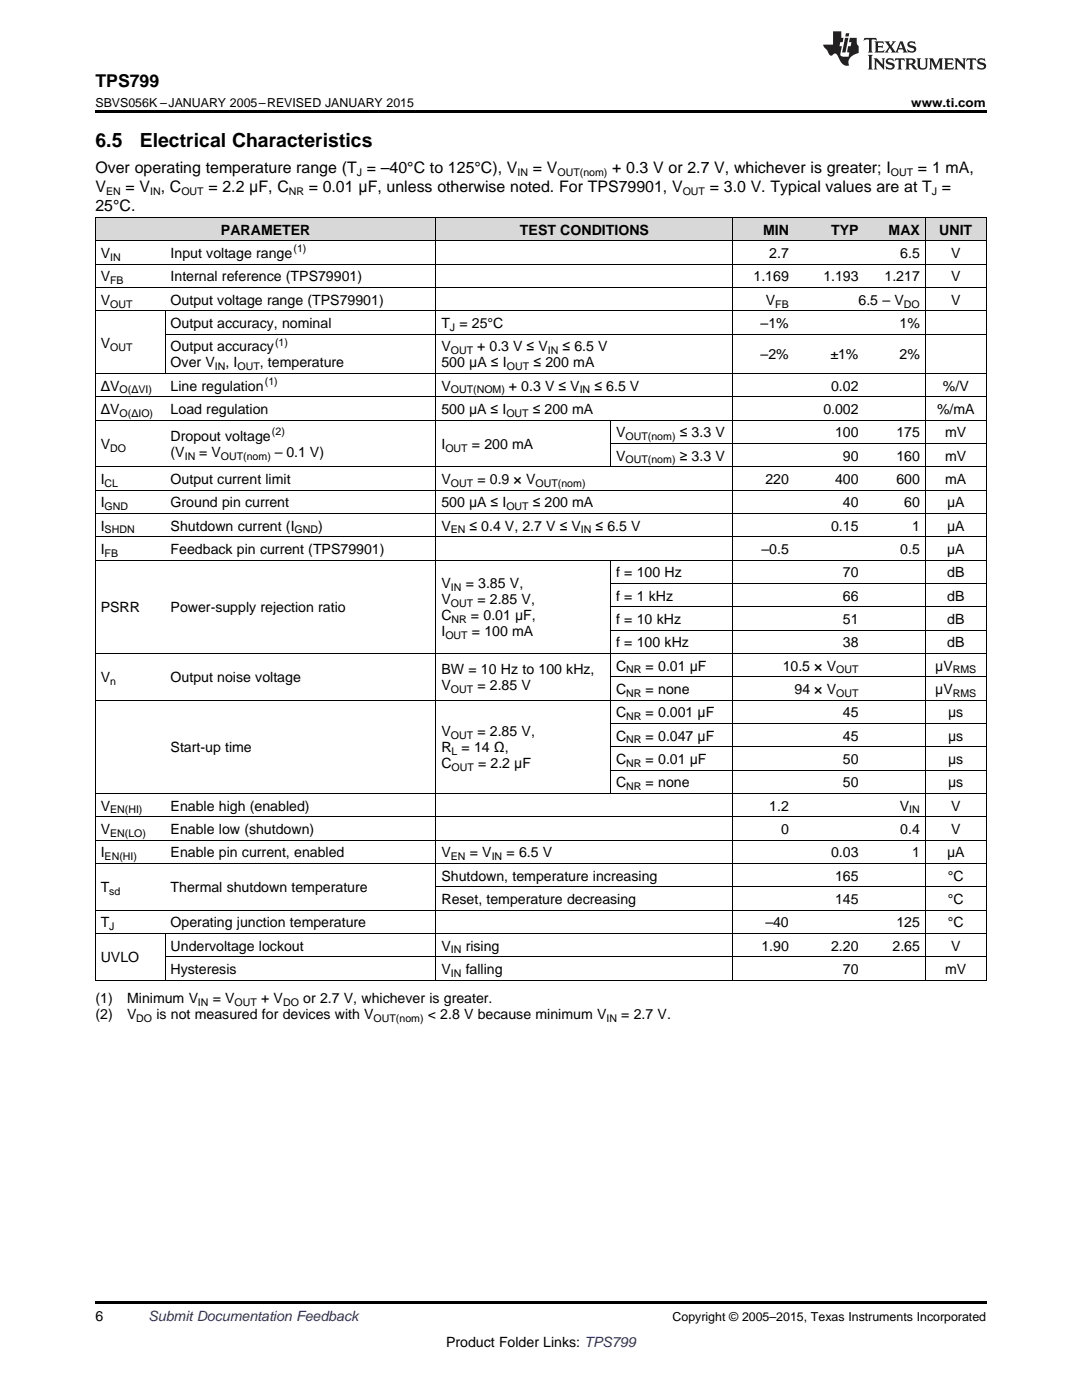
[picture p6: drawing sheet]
<svg xmlns="http://www.w3.org/2000/svg" width="216mm" height="279mm" viewBox="0 0 216 279" stroke-linecap="round" stroke-linejoin="round" font-family="sans-serif">
<defs><g id="words">
<g font-size="3.9">
<text x="19" y="29.3">6.5</text>
<text x="27.9" y="29.3">Electrical Characteristics</text>
</g>
<text font-size="3.5" x="19" y="17.3">TPS799</text>
<g font-size="3.2">
<text x="19" y="34.4">Over operating temperature range (T = –40°C to 125°C), V</text>
<text x="106.3" y="34.4">= V</text>
<text x="122.2" y="34.4">+ 0.3 V or 2.7 V, whichever is greater; I</text>
<text x="183.2" y="34.4">= 1 mA,</text>
<text x="19" y="38.3">V</text>
<text x="25" y="38.3">= V , C</text>
<text x="41.6" y="38.3">= 2.2 μF, C</text>
<text x="61.6" y="38.3">= 0.01 μF, unless otherwise noted. For TPS79901, V</text>
<text x="141.6" y="38.3">= 3.0 V. Typical values are at T =</text>
<text x="19" y="42.2">25°C.</text>
</g>
<g font-size="2.8">
<text x="44.1" y="46.8">PARAMETER</text>
<text x="103.8" y="46.8">TEST CONDITIONS</text>
<text x="152.3" y="46.8">MIN</text>
<text x="165.8" y="46.8">TYP</text>
<text x="177.3" y="46.8">MAX</text>
<text x="187.4" y="46.8">UNIT</text>
<text x="20.1" y="51.5">V</text>
<text x="34" y="51.5">Input voltage range</text>
<text x="153.5" y="51.5">2.7</text>
<text x="179.6" y="51.5">6.5</text>
<text x="189.8" y="51.5">V</text>
<text x="20.1" y="56.2">V</text>
<text x="34" y="56.2">Internal reference (TPS79901)</text>
<text x="150.4" y="56.2">1.169</text>
<text x="164.3" y="56.2">1.193</text>
<text x="176.5" y="56.2">1.217</text>
<text x="189.8" y="56.2">V</text>
<text x="20.1" y="60.8">V</text>
<text x="34" y="60.8">Output voltage range (TPS79901)</text>
<text x="34" y="65.5">Output accuracy, nominal</text>
<text x="88.1" y="65.5">T = 25°C</text>
<text x="151.8" y="65.5">–1%</text>
<text x="152.8" y="60.8">V</text>
<text x="171.3" y="60.8">6.5 – V</text>
<text x="179.5" y="65.5">1%</text>
<text x="189.8" y="60.8">V</text>
<text x="20.1" y="69.4">V</text>
<text x="34" y="70.1">Output accuracy</text>
<text x="88.1" y="70.1">V</text>
<text x="95.2" y="70.1">+ 0.3 V ≤ V</text>
<text x="112.2" y="70.1">≤ 6.5 V</text>
<text x="151.8" y="71.7">–2%</text>
<text x="165.7" y="71.7">±1%</text>
<text x="179.5" y="71.7">2%</text>
<text x="20.1" y="78">ΔV</text>
<text x="34" y="73.3">Over V</text>
<text x="34" y="78">Line regulation</text>
<text x="45" y="73.3">, I</text>
<text x="51.8" y="73.3">, temperature</text>
<text x="88.1" y="73.3">500 μA ≤ I</text>
<text x="88.1" y="78">V</text>
<text x="101.6" y="78">+ 0.3 V ≤ V</text>
<text x="106.4" y="73.3">≤ 200 mA</text>
<text x="118.6" y="78">≤ 6.5 V</text>
<text x="165.8" y="78">0.02</text>
<text x="188.1" y="78">%/V</text>
<text x="20.1" y="82.6">ΔV</text>
<text x="34" y="82.6">Load regulation</text>
<text x="88.1" y="82.6">500 μA ≤ I</text>
<text x="106.3" y="82.6">≤ 200 mA</text>
<text x="164.3" y="82.6">0.002</text>
<text x="187" y="82.6">%/mA</text>
<text x="20.1" y="89.6">V</text>
<text x="34" y="88">Dropout voltage</text>
<text x="88.1" y="89.6">I</text>
<text x="94.2" y="89.6">= 200 mA</text>
<text x="122.9" y="87.3">V</text>
<text x="135.7" y="87.3">≤ 3.3 V</text>
<text x="166.6" y="87.3">100</text>
<text x="178.9" y="87.3">175</text>
<text x="188.6" y="87.3">mV</text>
<text x="34" y="91.2">(V</text>
<text x="39.8" y="91.2">= V</text>
<text x="54.8" y="91.2">– 0.1 V)</text>
<text x="122.9" y="91.9">V</text>
<text x="135.7" y="91.9">≥ 3.3 V</text>
<text x="168.2" y="91.9">90</text>
<text x="178.9" y="91.9">160</text>
<text x="188.6" y="91.9">mV</text>
<text x="20.1" y="96.6">I</text>
<text x="20.1" y="101.2">I</text>
<text x="34" y="96.6">Output current limit</text>
<text x="34" y="101.2">Ground pin current</text>
<text x="88.1" y="96.6">V</text>
<text x="88.1" y="101.2">500 μA ≤ I</text>
<text x="95.2" y="96.6">= 0.9 × V</text>
<text x="106.3" y="101.2">≤ 200 mA</text>
<text x="152.7" y="96.6">220</text>
<text x="166.6" y="96.6">400</text>
<text x="168.2" y="101.2">40</text>
<text x="178.9" y="96.6">600</text>
<text x="180.4" y="101.2">60</text>
<text x="188.6" y="96.6">mA</text>
<text x="189" y="101.2">μA</text>
<text x="20.1" y="105.9">I</text>
<text x="34" y="105.9">Shutdown current (I</text>
<text x="63.5" y="105.9">)</text>
<text x="88.1" y="105.9">V</text>
<text x="93.7" y="105.9">≤ 0.4 V, 2.7 V ≤ V</text>
<text x="118.8" y="105.9">≤ 6.5 V</text>
<text x="165.8" y="105.9">0.15</text>
<text x="182" y="105.9">1</text>
<text x="189" y="105.9">μA</text>
<text x="20.1" y="110.6">I</text>
<text x="34" y="110.6">Feedback pin current (TPS79901)</text>
<text x="151.9" y="110.6">–0.5</text>
<text x="179.6" y="110.6">0.5</text>
<text x="189" y="110.6">µA</text>
<text x="88.1" y="117.4">V</text>
<text x="92.9" y="117.4">= 3.85 V,</text>
<text x="122.9" y="115.2">f = 100 Hz</text>
<text x="122.9" y="119.9">f = 1 kHz</text>
<text x="168.2" y="115.2">70</text>
<text x="168.2" y="119.9">66</text>
<text x="189" y="115.2">dB</text>
<text x="189" y="119.9">dB</text>
<text x="20.1" y="122.2">PSRR</text>
<text x="34" y="122.2">Power-supply rejection ratio</text>
<text x="88.1" y="120.6">V</text>
<text x="88.1" y="123.8">C</text>
<text x="94" y="123.8">= 0.01 μF,</text>
<text x="95.2" y="120.6">= 2.85 V,</text>
<text x="122.9" y="124.5">f = 10 kHz</text>
<text x="168.2" y="124.5">51</text>
<text x="189" y="124.5">dB</text>
<text x="88.1" y="127">I</text>
<text x="94.2" y="127">= 100 mA</text>
<text x="122.9" y="129.2">f = 100 kHz</text>
<text x="168.2" y="129.2">38</text>
<text x="189" y="129.2">dB</text>
<text x="20.1" y="136.2">V</text>
<text x="34" y="136.2">Output noise voltage</text>
<text x="88.1" y="134.6">BW = 10 Hz to 100 kHz,</text>
<text x="88.1" y="137.8">V</text>
<text x="95.2" y="137.8">= 2.85 V</text>
<text x="122.9" y="133.8">C</text>
<text x="128.8" y="133.8">= 0.01 μF</text>
<text x="156.2" y="133.8">10.5 × V</text>
<text x="186.6" y="133.8">μV</text>
<text x="122.9" y="138.5">C</text>
<text x="122.9" y="143.2">C</text>
<text x="128.8" y="138.5">= none</text>
<text x="128.8" y="143.2">= 0.001 μF</text>
<text x="158.5" y="138.5">94 × V</text>
<text x="168.2" y="143.2">45</text>
<text x="186.6" y="138.5">μV</text>
<text x="189.2" y="143.2">μs</text>
<text x="88.1" y="147">V</text>
<text x="95.2" y="147">= 2.85 V,</text>
<text x="122.9" y="147.8">C</text>
<text x="128.8" y="147.8">= 0.047 μF</text>
<text x="168.2" y="147.8">45</text>
<text x="189.2" y="147.8">μs</text>
<text x="34" y="150.1">Start-up time</text>
<text x="88.1" y="150.1">R</text>
<text x="88.1" y="153.3">C</text>
<text x="92.1" y="150.1">= 14 Ω,</text>
<text x="95.4" y="153.3">= 2.2 μF</text>
<text x="122.9" y="152.5">C</text>
<text x="128.8" y="152.5">= 0.01 μF</text>
<text x="168.2" y="152.5">50</text>
<text x="189.2" y="152.5">μs</text>
<text x="20.1" y="161.8">V</text>
<text x="34" y="161.8">Enable high (enabled)</text>
<text x="122.9" y="157.1">C</text>
<text x="128.8" y="157.1">= none</text>
<text x="153.5" y="161.8">1.2</text>
<text x="168.2" y="157.1">50</text>
<text x="179.6" y="161.8">V</text>
<text x="189.2" y="157.1">μs</text>
<text x="189.8" y="161.8">V</text>
<text x="20.1" y="166.4">V</text>
<text x="34" y="166.4">Enable low (shutdown)</text>
<text x="155.9" y="166.4">0</text>
<text x="179.6" y="166.4">0.4</text>
<text x="189.8" y="166.4">V</text>
<text x="20.1" y="171.1">I</text>
<text x="34" y="171.1">Enable pin current, enabled</text>
<text x="88.1" y="171.1">V</text>
<text x="93.7" y="171.1">= V</text>
<text x="101.1" y="171.1">= 6.5 V</text>
<text x="165.8" y="171.1">0.03</text>
<text x="182" y="171.1">1</text>
<text x="189" y="171.1">μA</text>
<text x="20.1" y="178.1">T</text>
<text x="34" y="178.1">Thermal shutdown temperature</text>
<text x="88.1" y="175.8">Shutdown, temperature increasing</text>
<text x="166.6" y="175.8">165</text>
<text x="189.2" y="175.8">°C</text>
<text x="20.1" y="185.1">T</text>
<text x="34" y="185.1">Operating junction temperature</text>
<text x="88.1" y="180.4">Reset, temperature decreasing</text>
<text x="152.7" y="185.1">–40</text>
<text x="166.6" y="180.4">145</text>
<text x="178.9" y="185.1">125</text>
<text x="189.2" y="180.4">°C</text>
<text x="189.2" y="185.1">°C</text>
<text x="34" y="189.7">Undervoltage lockout</text>
<text x="88.1" y="189.7">V</text>
<text x="92.9" y="189.7">rising</text>
<text x="151.9" y="189.7">1.90</text>
<text x="165.8" y="189.7">2.20</text>
<text x="178.1" y="189.7">2.65</text>
<text x="189.8" y="189.7">V</text>
<text x="20.1" y="192.1">UVLO</text>
<text x="34" y="194.4">Hysteresis</text>
<text x="88.1" y="194.4">V</text>
<text x="92.9" y="194.4">falling</text>
<text x="168.2" y="194.4">70</text>
<text x="188.6" y="194.4">mV</text>
<text x="19" y="200.2">(1)</text>
<text x="19" y="203.4">(2)</text>
<text x="25.4" y="200.2">Minimum V</text>
<text x="25.4" y="203.4">V</text>
<text x="31.2" y="203.4">is not measured for devices with V</text>
<text x="42.4" y="200.2">= V</text>
<text x="52.1" y="200.2">+ V</text>
<text x="60.5" y="200.2">or 2.7 V, whichever is greater.</text>
<text x="85.4" y="203.4">&lt; 2.8 V because minimum V</text>
<text x="124" y="203.4">= 2.7 V.</text>
<text x="19" y="263.6">6</text>
<text x="89" y="268.9">Product Folder Links: TPS799</text>
</g>
<text font-size="2.8" fill="#0000c8" x="29.6" y="263.6">Submit Documentation Feedback</text>
<g font-size="2.5">
<text x="19" y="21.4">SBVS056K –JANUARY 2005–REVISED JANUARY 2015</text>
<text x="181.8" y="21.4">www.ti.com</text>
<text x="134.2" y="263.6">Copyright © 2005–2015, Texas Instruments Incorporated</text>
</g>
<g font-size="2.1">
<text x="71.2" y="35.1">J</text>
<text x="103.3" y="35.1">IN</text>
<text x="111.2" y="35.1">OUT(nom)</text>
<text x="177.8" y="35.1">OUT</text>
<text x="21.2" y="38.9">EN</text>
<text x="30" y="38.9">IN</text>
<text x="36.2" y="38.9">OUT</text>
<text x="57.6" y="38.9">NR</text>
<text x="136.2" y="38.9">OUT</text>
<text x="185.9" y="38.9">J</text>
<text x="22" y="52.1">IN</text>
<text x="58.6" y="50.4">(1)</text>
<text x="22" y="56.7">FB</text>
<text x="22" y="61.4">OUT</text>
<text x="154.7" y="61.4">FB</text>
<text x="180.3" y="61.4">DO</text>
<text x="22" y="70">OUT</text>
<text x="54.9" y="69">(1)</text>
<text x="89.8" y="66">J</text>
<text x="90" y="70.7">OUT</text>
<text x="109.3" y="70.7">IN</text>
<text x="42.9" y="73.9">IN</text>
<text x="47.4" y="73.9">OUT</text>
<text x="52.8" y="76.8">(1)</text>
<text x="101.1" y="73.9">OUT</text>
<text x="23.8" y="78.5">O(ΔVI)</text>
<text x="23.8" y="83.2">O(ΔIO)</text>
<text x="90" y="78.5">OUT(NOM)</text>
<text x="101" y="83.2">OUT</text>
<text x="115.7" y="78.5">IN</text>
<text x="54.3" y="86.9">(2)</text>
<text x="124.8" y="87.8">OUT(nom)</text>
<text x="22" y="90.2">DO</text>
<text x="36.9" y="91.8">IN</text>
<text x="44.1" y="91.8">OUT(nom)</text>
<text x="88.9" y="90.2">OUT</text>
<text x="124.8" y="92.5">OUT(nom)</text>
<text x="20.9" y="97.2">CL</text>
<text x="20.9" y="101.8">GND</text>
<text x="90" y="97.2">OUT</text>
<text x="101" y="101.8">OUT</text>
<text x="106.9" y="97.2">OUT(nom)</text>
<text x="20.9" y="106.5">SHDN</text>
<text x="58.8" y="106.5">GND</text>
<text x="90" y="106.5">EN</text>
<text x="115.9" y="106.5">IN</text>
<text x="20.9" y="111.1">FB</text>
<text x="90" y="118">IN</text>
<text x="90" y="121.2">OUT</text>
<text x="90.1" y="124.4">NR</text>
<text x="88.9" y="127.5">OUT</text>
<text x="22" y="136.7">n</text>
<text x="125" y="134.4">NR</text>
<text x="166.9" y="134.4">OUT</text>
<text x="190.1" y="134.4">RMS</text>
<text x="90" y="138.3">OUT</text>
<text x="125" y="139.1">NR</text>
<text x="125" y="143.7">NR</text>
<text x="166.9" y="139.1">OUT</text>
<text x="190.1" y="139.1">RMS</text>
<text x="90" y="147.5">OUT</text>
<text x="125" y="148.4">NR</text>
<text x="90.1" y="150.7">L</text>
<text x="90.1" y="153.9">OUT</text>
<text x="125" y="153">NR</text>
<text x="125" y="157.7">NR</text>
<text x="22" y="162.3">EN(HI)</text>
<text x="22" y="167">EN(LO)</text>
<text x="181.4" y="162.3">IN</text>
<text x="20.9" y="171.7">EN(HI)</text>
<text x="90" y="171.7">EN</text>
<text x="98.1" y="171.7">IN</text>
<text x="21.8" y="178.6">sd</text>
<text x="21.8" y="185.6">J</text>
<text x="90" y="190.3">IN</text>
<text x="90" y="194.9">IN</text>
<text x="27.2" y="204">DO</text>
<text x="39.5" y="200.8">IN</text>
<text x="46.8" y="200.8">OUT</text>
<text x="56.5" y="200.8">DO</text>
<text x="74.5" y="204">OUT(nom)</text>
<text x="121" y="204">IN</text>
</g>
</g></defs>
<g fill="#d8d8d8">
<path d="M19 43.5h14v4.6h-14z"/>
<path d="M33 43.5h33.1v4.6h-33.1z"/>
<path d="M66.1 43.5h20.9v4.6h-20.9z"/>
<path d="M87 43.5h34.9v4.6h-34.9z"/>
<path d="M121.9 43.5h24.4v4.6h-24.4z"/>
<path d="M146.3 43.5h12.2v4.6h-12.2z"/>
<path d="M158.5 43.5h13.9v4.6h-13.9z"/>
<path d="M172.4 43.5h12.2v4.6h-12.2z"/>
<path d="M184.6 43.5h12.2v4.6h-12.2z"/>
</g>
<path d="M19 22h177.8v.5h-177.8zM19 195.6l.2 .1zM86.9 195.6l.1 .1zM121.8 195.6l.1 .1zM146.2 195.6l.1 .1zM158.4 195.6l.1 .1zM172.3 195.6l.1 .1zM184.5 195.6l.1 .1zM196.7 195.6l.1 .1zM19 259.7h177.8v.5h-177.8z" fill="#000"/>
<g fill="none" stroke="#000" stroke-width=".2">
<path d="M19 57.4h177.8M19 52.7h177.8M19 48.1h177.8M19 43.4h177.8M19.1 43.4v152.3M87 43.4v152.3M146.2 43.4v152.3M184.6 43.4v152.3M196.8 43.4v152.3M19 79.2h177.8M19 74.5h177.8M19 62h177.8"/>
<path d="M32.9 62.1v12.5M33 66.7h163.8M19 97.8h177.8M19 93.2h177.8M19 83.8h177.8M121.8 83.9v9.3M121.9 88.5h74.9M19 111.8h177.8M19 107.1h177.8M19 102.5h177.8M121.8 111.8v46.6M121.9 116.4h74.9"/>
<path d="M19 139.7h177.8M19 130.4h177.8M121.9 135.1h74.9M121.9 125.7h74.9M121.9 121.1h74.9M19 158.3h177.8M121.9 153.7h74.9M121.9 149h74.9M121.9 144.4h74.9M19 172.3h177.8M19 167.7h177.8M19 163h177.8"/>
<path d="M87 177h109.8M19 195.6h177.8M19 186.3h177.8M19 181.6h177.8M32.9 186.3v9.4M33 190.9h163.8"/>
</g>
<g fill="#231f20">
<path d="M172.5 7.6l-.1 .5 .4-.2h.6v.1v2.1l-.2 .4h.9l-.2-.4v-2.1l.1-.1h.5l.5 .2-.2-.5zM174.5 8.3l.2 .3v1.5l-.2 .4h1.8l.2-.6a1.04 1.04 0 0 1-1.3 .2v-.7h.6l.3 .2v-.6l-.3 .2h-.6v-.6l.8-.1 .4 .3-.2-.5zM176.5 8.3l.9 1.1-.9 1.1h.8l-.2-.2 .4-.7 .5 .7-.2 .2h1.5l-.2-.2 .2-.4h.9l.1 .4-.2 .2h1l-.3-.3-.7-1.9h-.5l-.9 2-.8-1 .9-1h-.8l.1 .3-.4 .5-.3-.6 .1-.2zM179.7 8.6l.4 1h-.7zM181.3 8.4a.63 .63 0 0 0-.2 .7 .63 .63 0 0 0 .6 .4l.6 .2 .1 .2a.75 .75 0 0 1-.7 .4 .75 .75 0 0 1-.6-.5l.1 .7 .1-.1a1.11 1.11 0 0 0 1.5-.6 1.13 1.13 0 0 0-1.2-.8l-.1-.4a1.04 1.04 0 0 1 1.2 .2l-.2-.5-.2 .1-.4-.2zM173.2 10.9l.2 .4v2.2l-.2 .4h1l-.3-.4v-2.2l.3-.4zM174.3 11.6l.3 .4v1.5l-.3 .4h.8l-.2-.4v-1.3l1.5 1.7v-1.9l.2-.4h-.7l.2 .4v.9l-1.1-1.3zM177 11.8a.62 .62 0 0 0-.2 .7 .62 .62 0 0 0 .6 .4l.6 .1 .1 .3a.76 .76 0 0 1-.7 .3 .76 .76 0 0 1-.7-.4l.2 .7 .1-.1a1.11 1.11 0 0 0 1.5-.6 1.13 1.13 0 0 0-1.2-.8l-.1-.4a1.04 1.04 0 0 1 1.2 .2l-.2-.6-.2 .1-.5-.1zM178.7 11.6l-.2 .6a.61 .61 0 0 1 .8-.3v1.6l-.2 .4h.9l-.2-.4v-1.6a.63 .63 0 0 1 .7 .3l-.1-.6zM180.6 11.6l.3 .4v1.5l-.3 .4h1l-.2-.2-.1-.8 .6 .2a.76 .76 0 0 0 1.2 .7l-1-1a.58 .58 0 0 0 .6-.5 .58 .58 0 0 0-.5-.6zM181.4 11.9h.1a.45 .45 0 0 1 .5 .1 .45 .45 0 0 1 .1 .5l-.8 .2zM182.9 11.6l.2 .2a2.17 2.17 0 0 0 .3 1.9 .99 .99 0 0 0 1.6-.6v-1.1l.2-.4h-.7l.2 .2a1.92 1.92 0 0 1-.2 1.8 .6 .6 0 0 1-.9-.5v-1.1l.2-.4zM185.4 11.6l.2 .4v1.5l-.2 .4h.7l-.2-.4v-1.4l.8 1.8 .8-1.8v1.4l-.2 .4h.9l-.2-.4v-1.5l.2-.4h-.8l-.6 1.5-.6-1.5zM188.4 11.6l.2 .4v1.5l-.2 .4h1.8l.1-.6a1.04 1.04 0 0 1-1.2 .1v-.6h.5l.4 .2v-.6l-.4 .2h-.5v-.7h.8l.3 .3-.1-.6zM190.5 11.6l.2 .4v1.5l-.2 .4h.7l-.2-.4v-1.3l1.5 1.7v-1.9l.2-.4h-.7l.2 .4v.9l-1.1-1.3zM192.9 11.6l-.1 .6a.61 .61 0 0 1 .7-.3l.1 1.6-.3 .4h1l-.3-.4 .1-1.6a.63 .63 0 0 1 .7 .3l-.1-.6zM195.2 11.8a.62 .62 0 0 0-.2 .7 .62 .62 0 0 0 .6 .4l.6 .1 .1 .3a.76 .76 0 0 1-.7 .3 .76 .76 0 0 1-.6-.4l.1 .7 .1-.1a1.11 1.11 0 0 0 1.6-.6 1.13 1.13 0 0 0-1.3-.8l-.1-.4a1.04 1.04 0 0 1 1.2 .2l-.1-.6-.2 .1-.5-.1z"/>
<path d="M166.2 6.3v2.6h-1.9v.4l.8 .9a.91 .91 0 0 0 1 .8 .56 .56 0 0 1 .5-.3 .56 .56 0 0 1 .5 .3l.4 .8a1.53 1.53 0 0 0 1.9 1.2 1.54 1.54 0 0 1 1-2.1l.9-.3v-1.4a1.52 1.52 0 0 1-.4-1.6h-1.3l-.2 .8h.5l-.2 .8h-.5l-.1 1v.2l.4 .1-.2 .8a1.93 1.93 0 0 1-1.6-.3l.3-1.8h-.5l.2-.8h.4l.2-.8h-.4v-1.3zM168.6 7.6l-.6 2.9h.7l.6-2.9zM168.8 6.6l-.1 .7h.6l.2-.7z"/>
</g>
<use href="#words"/>
</svg>
